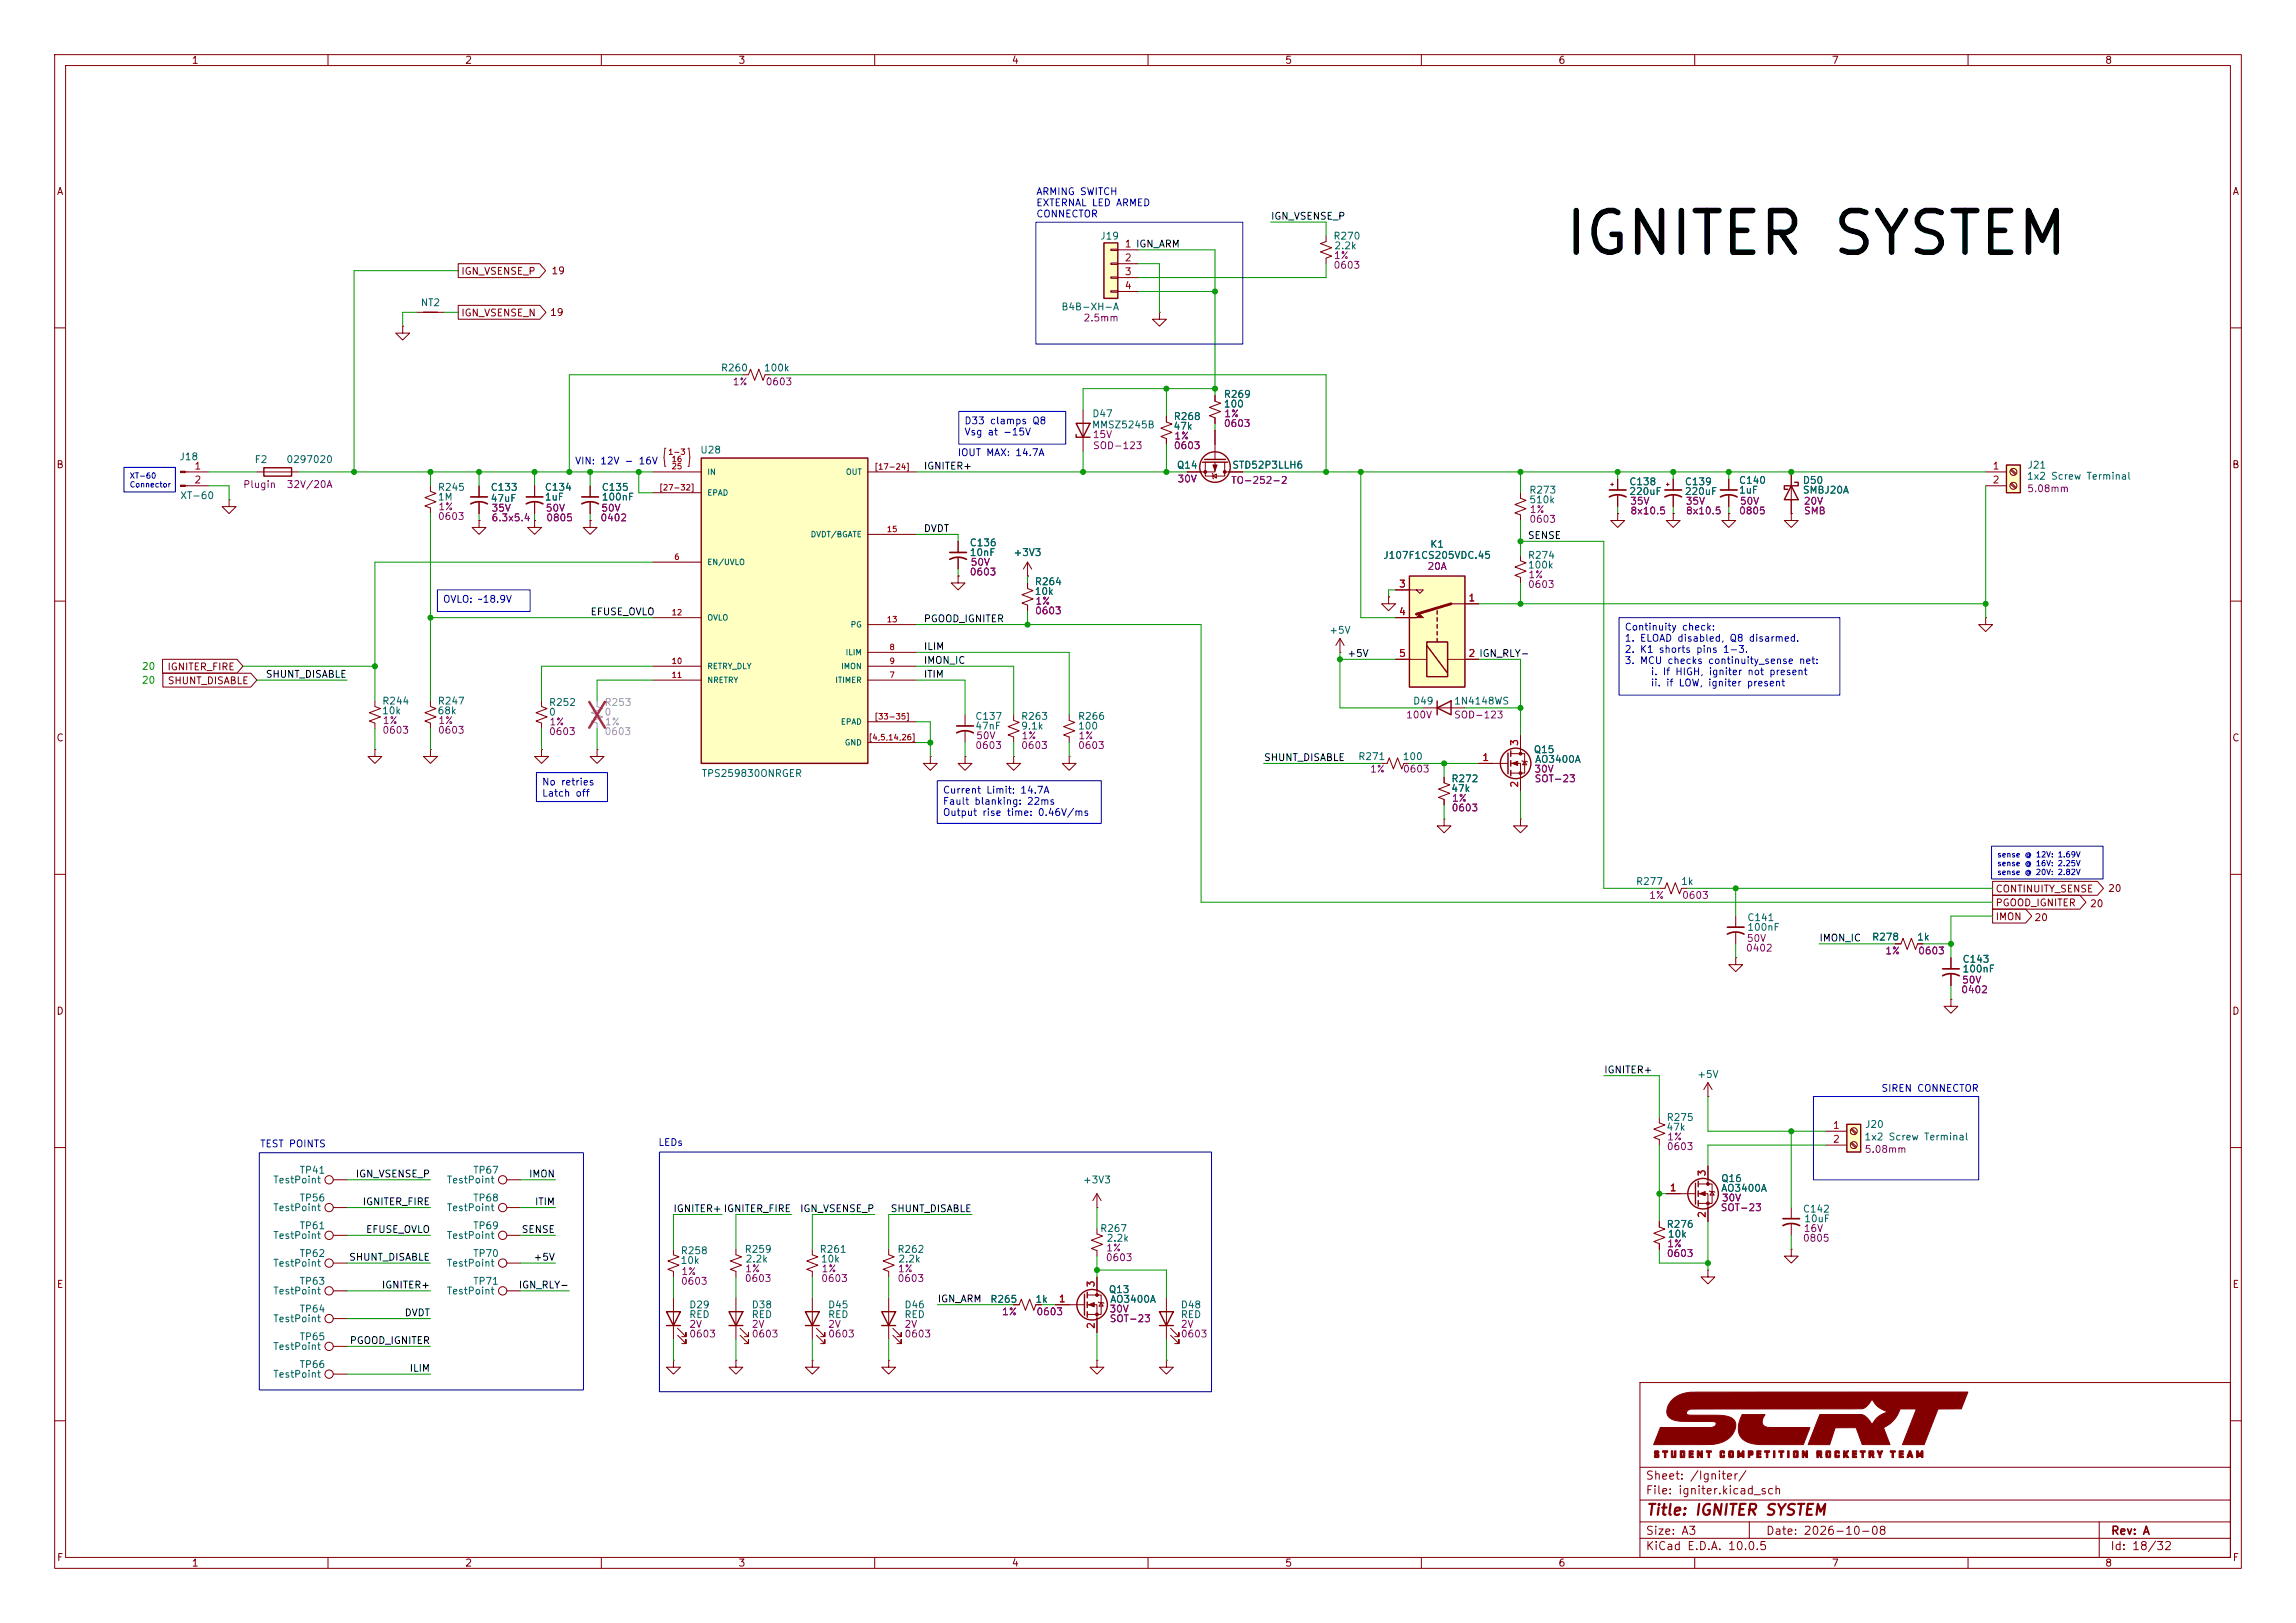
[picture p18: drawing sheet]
<svg xmlns="http://www.w3.org/2000/svg" width="420mm" height="297mm" viewBox="0 0 420 297" stroke-linecap="round" stroke-linejoin="round" font-family="sans-serif">
<defs><g id="words">
<text font-size="7.6" x="285.8" y="48.5">IGNITER SYSTEM</text>
<text font-size="2" fill="#840000" x="301" y="277.8">Title: IGNITER SYSTEM</text>
<g font-size="1.5" fill="#840000">
<text x="300.9" y="273.8">File: igniter.kicad_sch</text>
<text x="300.9" y="271.1">Sheet: /Igniter/</text>
<text x="300.9" y="281.2">Size: A3</text>
<text x="322.9" y="281.2">Date: 2026-10-08</text>
<text x="386" y="281.2">Rev: A</text>
<text x="300.9" y="284">KiCad E.D.A. 10.0.5</text>
<text x="385.9" y="284">Id: 18/32</text>
</g>
<g font-size="1.3" fill="#840000">
<text x="35" y="12">1</text>
<text x="85" y="12">2</text>
<text x="135" y="12">3</text>
<text x="185" y="12">4</text>
<text x="235" y="12">5</text>
<text x="285" y="12">6</text>
<text x="335" y="12">7</text>
<text x="385" y="12">8</text>
<text x="10.3" y="36">A</text>
<text x="408.3" y="36">A</text>
<text x="84.3" y="50.6">IGN_VSENSE_P</text>
<text x="84.3" y="58.2">IGN_VSENSE_N</text>
<text x="10.2" y="86">B</text>
<text x="408.2" y="86">B</text>
<text x="30.5" y="123">IGNITER_FIRE</text>
<text x="30.6" y="125.5">SHUNT_DISABLE</text>
<text x="10.2" y="136">C</text>
<text x="408.2" y="136">C</text>
<text x="364.9" y="163.6">CONTINUITY_SENSE</text>
<text x="364.9" y="166.2">PGOOD_IGNITER</text>
<text x="364.9" y="168.7">IMON</text>
<text x="10.2" y="186">D</text>
<text x="408.2" y="186">D</text>
<text x="10.3" y="236">E</text>
<text x="408.3" y="236">E</text>
<text x="10.3" y="286">F</text>
<text x="35" y="287">1</text>
<text x="85" y="287">2</text>
<text x="135" y="287">3</text>
<text x="185" y="287">4</text>
<text x="235" y="287">5</text>
<text x="285" y="287">6</text>
<text x="335" y="287">7</text>
<text x="385" y="287">8</text>
<text x="408.3" y="286">F</text>
</g>
<g font-size="1.3" fill="#0000c2">
<text x="189.5" y="36">ARMING SWITCH</text>
<text x="189.5" y="38.1">EXTERNAL LED ARMED</text>
<text x="189.5" y="40.1">CONNECTOR</text>
<text x="176.3" y="77.9">D33 clamps Q8</text>
<text x="175.1" y="83.8">IOUT MAX: 14.7A</text>
<text x="176.3" y="80">Vsg at -15V</text>
<text x="105.1" y="85.3">VIN: 12V - 16V</text>
<text x="80.9" y="110.6">OVLO: ~18.9V</text>
<text x="297.1" y="115.7">Continuity check:</text>
<text x="297.1" y="117.7">1. ELOAD disabled, Q8 disarmed.</text>
<text x="297.1" y="119.8">2. K1 shorts pins 1-3.</text>
<text x="297.1" y="121.8">3. MCU checks continuity_sense net:</text>
<text x="301.9" y="123.9">i. If HIGH, igniter not present</text>
<text x="301.9" y="125.9">ii. if LOW, igniter present</text>
<text x="99.1" y="144">No retries</text>
<text x="99.1" y="146.1">Latch off</text>
<text x="172.4" y="145.5">Current Limit: 14.7A</text>
<text x="172.4" y="147.6">Fault blanking: 22ms</text>
<text x="172.4" y="149.6">Output rise time: 0.46V/ms</text>
<text x="344" y="200.1">SIREN CONNECTOR</text>
<text x="47.5" y="210.3">TEST POINTS</text>
<text x="120.3" y="210">LEDs</text>
</g>
<g font-size="1.3" fill="#0f0f0f">
<text x="232.4" y="40.5">IGN_VSENSE_P</text>
<text x="168.9" y="86.2">IGNITER+</text>
<text x="168.9" y="97.7">DVDT</text>
<text x="279.4" y="98.9">SENSE</text>
<text x="107.9" y="112.9">EFUSE_OVLO</text>
<text x="168.9" y="119.3">ILIM</text>
<text x="168.9" y="114.2">PGOOD_IGNITER</text>
<text x="48.5" y="124.3">SHUNT_DISABLE</text>
<text x="168.9" y="121.8">IMON_IC</text>
<text x="168.9" y="124.3">ITIM</text>
<text x="246.4" y="120.5">+5V</text>
<text x="231.1" y="139.6">SHUNT_DISABLE</text>
<text x="332.7" y="172.6">IMON_IC</text>
<text x="293.3" y="196.7">IGNITER+</text>
<text x="65" y="215.8">IGN_VSENSE_P</text>
<text x="96.7" y="215.8">IMON</text>
<text x="66.2" y="220.9">IGNITER_FIRE</text>
<text x="97.7" y="220.9">ITIM</text>
<text x="66.8" y="225.9">EFUSE_OVLO</text>
<text x="95.3" y="225.9">SENSE</text>
<text x="123.1" y="222.1">IGNITER+ IGNITER_FIRE</text>
<text x="146.2" y="222.1">IGN_VSENSE_P</text>
<text x="162.8" y="222.1">SHUNT_DISABLE</text>
<text x="63.8" y="231">SHUNT_DISABLE</text>
<text x="97.5" y="231">+5V</text>
<text x="69.7" y="236.1">IGNITER+</text>
<text x="94.8" y="236.1">IGN_RLY-</text>
<text x="171.4" y="238.6">IGN_ARM</text>
<text x="73.9" y="241.2">DVDT</text>
<text x="63.9" y="246.3">PGOOD_IGNITER</text>
<text x="74.8" y="251.3">ILIM</text>
</g>
<g font-size="1.3" fill="#006464">
<text x="201.2" y="44.1">J19</text>
<text x="243.8" y="44.1">R270</text>
<text x="244" y="45.9">2.2k</text>
<text x="76.9" y="56.3">NT2</text>
<text x="194" y="57.1">B4B-XH-A</text>
<text x="131.8" y="68.3">R260</text>
<text x="139.6" y="68.3">100k</text>
<text x="199.7" y="76.7">D47</text>
<text x="214.6" y="77.2">R268</text>
<text x="223.8" y="73.1">R269</text>
<text x="223.8" y="74.9">100</text>
<text x="128" y="83.3">U28</text>
<text x="199.6" y="78.7">MMSZ5245B</text>
<text x="214.6" y="78.9">47k</text>
<text x="32.7" y="84.5">J18</text>
<text x="46.5" y="85">F2</text>
<text x="52.3" y="85">0297020</text>
<text x="215.2" y="86.1">Q14</text>
<text x="225.3" y="86.1">STD52P3LLH6</text>
<text x="297.9" y="89.1">C138</text>
<text x="308.1" y="89.1">C139</text>
<text x="318" y="88.8">C140</text>
<text x="329.7" y="88.8">D50</text>
<text x="370.7" y="88.1">1x2 Screw Terminal</text>
<text x="370.8" y="86.1">J21</text>
<text x="32.9" y="91.6">XT-60</text>
<text x="80" y="90.1">R245</text>
<text x="80" y="91.9">1M</text>
<text x="89.6" y="90.1">C133</text>
<text x="89.6" y="92.1">47uF</text>
<text x="99.6" y="90.1">C134</text>
<text x="99.6" y="91.9">1uF</text>
<text x="110" y="90.1">C135</text>
<text x="110" y="91.9">100nF</text>
<text x="279.6" y="90.6">R273</text>
<text x="279.6" y="92.4">510k</text>
<text x="297.9" y="90.9">220uF</text>
<text x="308.1" y="90.9">220uF</text>
<text x="318" y="90.6">1uF</text>
<text x="329.7" y="90.6">SMBJ20A</text>
<text x="177.3" y="100.3">C136</text>
<text x="261.5" y="100.5">K1</text>
<text x="177.3" y="102.1">10nF</text>
<text x="185.3" y="102.1">+3V3</text>
<text x="189.2" y="107.4">R264</text>
<text x="252.9" y="102.6">J107F1CS205VDC.45</text>
<text x="279.4" y="102.6">R274</text>
<text x="279.4" y="104.3">100k</text>
<text x="189.2" y="109.2">10k</text>
<text x="243" y="116.3">+5V</text>
<text x="69.8" y="131">10k</text>
<text x="69.8" y="129.2">R244</text>
<text x="79.9" y="131">68k</text>
<text x="80" y="129.2">R247</text>
<text x="100.3" y="129.5">R252</text>
<text x="100.3" y="131.3">0</text>
<text x="258.4" y="129.2">D49</text>
<text x="265.9" y="129.2">1N4148WS</text>
<text x="178.3" y="132">C137</text>
<text x="178.3" y="133.8">47nF</text>
<text x="186.7" y="132">R263</text>
<text x="186.7" y="133.8">9.1k</text>
<text x="197.1" y="132">R266</text>
<text x="197.1" y="133.8">100</text>
<text x="128.3" y="142.5">TPS259830ONRGER</text>
<text x="248.4" y="139.4">R271</text>
<text x="256.5" y="139.4">100</text>
<text x="265.4" y="143.5">R272</text>
<text x="280.4" y="138.1">Q15</text>
<text x="280.7" y="139.9">AO3400A</text>
<text x="265.4" y="145.2">47k</text>
<text x="299.2" y="162.3">R277</text>
<text x="307.4" y="162.3">1k</text>
<text x="319.5" y="168.9">C141</text>
<text x="319.5" y="170.6">100nF</text>
<text x="342.3" y="172.4">R278</text>
<text x="350.6" y="172.4">1k</text>
<text x="358.9" y="176.5">C143</text>
<text x="358.9" y="178.3">100nF</text>
<text x="310.4" y="197.6">+5V</text>
<text x="304.7" y="207.2">47k</text>
<text x="304.8" y="205.4">R275</text>
<text x="340.9" y="209">1x2 Screw Terminal</text>
<text x="341.1" y="206.7">J20</text>
<text x="54.7" y="215.1">TP41</text>
<text x="86.4" y="215.1">TP67</text>
<text x="49.9" y="221.9">TestPoint</text>
<text x="49.9" y="216.9">TestPoint</text>
<text x="54.7" y="220.2">TP56</text>
<text x="81.6" y="221.9">TestPoint</text>
<text x="81.6" y="216.9">TestPoint</text>
<text x="86.4" y="220.2">TP68</text>
<text x="198" y="216.9">+3V3</text>
<text x="314.7" y="218.4">AO3400A</text>
<text x="314.7" y="216.6">Q16</text>
<text x="49.9" y="227">TestPoint</text>
<text x="54.7" y="225.2">TP61</text>
<text x="81.6" y="227">TestPoint</text>
<text x="86.4" y="225.2">TP69</text>
<text x="201.1" y="225.8">R267</text>
<text x="202.3" y="227.5">2.2k</text>
<text x="304.8" y="225">R276</text>
<text x="305" y="226.8">10k</text>
<text x="329.7" y="222.2">C142</text>
<text x="329.9" y="224">10uF</text>
<text x="49.9" y="232.1">TestPoint</text>
<text x="54.7" y="230.3">TP62</text>
<text x="81.6" y="232.1">TestPoint</text>
<text x="86.4" y="230.3">TP70</text>
<text x="124.4" y="231.6">10k</text>
<text x="124.4" y="229.8">R258</text>
<text x="136.1" y="229.6">R259</text>
<text x="136.3" y="231.3">2.2k</text>
<text x="149.8" y="229.6">R261</text>
<text x="150" y="231.3">10k</text>
<text x="164" y="229.6">R262</text>
<text x="164.2" y="231.3">2.2k</text>
<text x="49.9" y="237.2">TestPoint</text>
<text x="54.7" y="235.4">TP63</text>
<text x="81.6" y="237.2">TestPoint</text>
<text x="86.4" y="235.4">TP71</text>
<text x="126" y="239.7">D29</text>
<text x="137.4" y="239.7">D38</text>
<text x="151.4" y="239.7">D45</text>
<text x="165.3" y="239.7">D46</text>
<text x="181" y="238.7">R265</text>
<text x="189.3" y="238.7">1k</text>
<text x="202.7" y="236.9">Q13</text>
<text x="203" y="238.7">AO3400A</text>
<text x="215.9" y="239.7">D48</text>
<text x="49.9" y="242.3">TestPoint</text>
<text x="54.7" y="245.6">TP65</text>
<text x="54.7" y="240.5">TP64</text>
<text x="126" y="241.5">RED</text>
<text x="137.4" y="241.5">RED</text>
<text x="151.4" y="241.5">RED</text>
<text x="165.3" y="241.5">RED</text>
<text x="215.9" y="241.5">RED</text>
<text x="49.9" y="247.3">TestPoint</text>
<text x="54.7" y="250.6">TP66</text>
<text x="49.9" y="252.4">TestPoint</text>
</g>
<g font-size="1.3" fill="#a90000">
<text x="205.6" y="45.6">1 IGN_ARM</text>
<text x="205.6" y="48.1">2</text>
<text x="205.6" y="50.7">3</text>
<text x="205.6" y="53.2">4</text>
<text x="35.5" y="86.2">1</text>
<text x="35.5" y="88.8">2</text>
<text x="364.4" y="86.2">1</text>
<text x="364.4" y="88.8">2</text>
<text x="255.8" y="107.8">3</text>
<text x="255.8" y="112.9">4</text>
<text x="268.5" y="110.4">1</text>
<text x="255.8" y="120.5">5</text>
<text x="268.5" y="120.5">2 IGN_RLY-</text>
<text x="268.5" y="120.5">2</text>
<text x="278" y="136.6" transform="rotate(-90 278 136.6)">3</text>
<text x="271" y="139.6">1</text>
<text x="278" y="144.2" transform="rotate(-90 278 144.2)">2</text>
<text x="335.2" y="206.9">1</text>
<text x="335.2" y="209.4">2</text>
<text x="312.3" y="215.4" transform="rotate(-90 312.3 215.4)">3</text>
<text x="305.3" y="218.3">1</text>
<text x="312.3" y="223" transform="rotate(-90 312.3 223)">2</text>
<text x="193.6" y="238.6">1</text>
<text x="200.5" y="235.7" transform="rotate(-90 200.5 235.7)">3</text>
<text x="200.5" y="243.3" transform="rotate(-90 200.5 243.3)">2</text>
</g>
<g font-size="1.3" fill="#840084">
<text x="243.9" y="47.7">1%</text>
<text x="243.8" y="49.5">0603</text>
<text x="198.1" y="59.1">2.5mm</text>
<text x="133.9" y="70.8">1%</text>
<text x="139.9" y="70.8">0603</text>
<text x="223.8" y="76.7">1%</text>
<text x="199.8" y="80.5">15V</text>
<text x="199.8" y="82.5">SOD-123</text>
<text x="214.6" y="82.5">0603</text>
<text x="214.7" y="80.7">1%</text>
<text x="223.8" y="78.4">0603</text>
<text x="44.4" y="89.6">Plugin</text>
<text x="52.3" y="89.6">32V/20A</text>
<text x="215.3" y="88.6">30V</text>
<text x="225.1" y="88.8">TO-252-2</text>
<text x="80" y="95.5">0603</text>
<text x="80.1" y="93.7">1%</text>
<text x="89.8" y="95.7">6.3x5.4</text>
<text x="89.8" y="93.9">35V</text>
<text x="99.7" y="93.9">50V</text>
<text x="99.8" y="95.7">0805</text>
<text x="109.7" y="95.7">0402</text>
<text x="109.9" y="93.9">50V</text>
<text x="279.6" y="96">0603</text>
<text x="279.7" y="94.2">1%</text>
<text x="298.1" y="92.7">35V</text>
<text x="298.1" y="94.4">8x10.5</text>
<text x="308.3" y="92.7">35V</text>
<text x="308.3" y="94.4">8x10.5</text>
<text x="318" y="94.4">0805</text>
<text x="318.2" y="92.7">50V</text>
<text x="329.8" y="92.7">20V</text>
<text x="329.9" y="94.4">SMB</text>
<text x="370.7" y="90.4">5.08mm</text>
<text x="177.3" y="105.6">0603</text>
<text x="177.4" y="103.8">50V</text>
<text x="261" y="104.6">20A</text>
<text x="279.4" y="107.9">0603</text>
<text x="279.5" y="106.1">1%</text>
<text x="189.2" y="112.7">0603</text>
<text x="189.3" y="110.9">1%</text>
<text x="257.1" y="131.8">100V</text>
<text x="265.9" y="131.8">SOD-123</text>
<text x="69.8" y="134.6">0603</text>
<text x="69.9" y="132.8">1%</text>
<text x="80" y="134.6">0603</text>
<text x="80.1" y="132.8">1%</text>
<text x="100.3" y="134.8">0603</text>
<text x="100.4" y="133">1%</text>
<text x="178.3" y="137.4">0603</text>
<text x="178.5" y="135.6">50V</text>
<text x="186.7" y="137.4">0603</text>
<text x="186.8" y="135.6">1%</text>
<text x="197.1" y="137.4">0603</text>
<text x="197.2" y="135.6">1%</text>
<text x="250.5" y="141.7">1%</text>
<text x="256.5" y="141.7">0603</text>
<text x="280.6" y="141.7">30V</text>
<text x="280.6" y="143.5">SOT-23</text>
<text x="265.4" y="148.8">0603</text>
<text x="265.5" y="147">1%</text>
<text x="301.6" y="164.8">1%</text>
<text x="307.6" y="164.8">0603</text>
<text x="319.4" y="172.7">50V</text>
<text x="319.3" y="174.4">0402</text>
<text x="344.7" y="175">1%</text>
<text x="350.8" y="175">0603</text>
<text x="358.6" y="182.1">0402</text>
<text x="358.8" y="180.3">50V</text>
<text x="304.9" y="209">1%</text>
<text x="304.8" y="210.8">0603</text>
<text x="341" y="211.3">5.08mm</text>
<text x="314.6" y="221.9">SOT-23</text>
<text x="314.9" y="220.2">30V</text>
<text x="329.7" y="227.5">0805</text>
<text x="329.8" y="225.8">16V</text>
<text x="124.5" y="233.6">1%</text>
<text x="136.2" y="233.1">1%</text>
<text x="150.2" y="233.1">1%</text>
<text x="164.2" y="233.1">1%</text>
<text x="202.2" y="231.1">0603</text>
<text x="202.3" y="229.3">1%</text>
<text x="304.8" y="230.3">0603</text>
<text x="304.9" y="228.5">1%</text>
<text x="124.5" y="235.4">0603</text>
<text x="136.1" y="234.9">0603</text>
<text x="150.1" y="234.9">0603</text>
<text x="164.1" y="234.9">0603</text>
<text x="126" y="243.3">2V</text>
<text x="126" y="245.1">0603</text>
<text x="137.4" y="243.3">2V</text>
<text x="137.4" y="245.1">0603</text>
<text x="151.4" y="243.3">2V</text>
<text x="151.4" y="245.1">0603</text>
<text x="165.3" y="243.3">2V</text>
<text x="165.3" y="245.1">0603</text>
<text x="183.2" y="241">1%</text>
<text x="189.5" y="241">0603</text>
<text x="202.8" y="240.5">30V</text>
<text x="202.9" y="242.3">SOT-23</text>
<text x="215.9" y="243.3">2V</text>
<text x="215.9" y="245.1">0603</text>
</g>
<g font-size="1.3" fill="#710203">
<text x="100.8" y="50.5">19</text>
<text x="100.5" y="58.1">19</text>
<text x="382.2" y="166.3">20</text>
<text x="385.5" y="163.5">20</text>
<text x="372" y="168.9">20</text>
</g>
<g font-size="1.3" fill="#0b7100">
<text x="25.8" y="122.9">20</text>
<text x="25.8" y="125.4">20</text>
</g>
<g font-size="1.3" fill="#989898">
<text x="110.5" y="129.5">R253</text>
<text x="110.5" y="131.3">0</text>
</g>
<g font-size="1.3" fill="#a1a1a1">
<text x="110.5" y="134.8">0603</text>
<text x="110.6" y="133">1%</text>
</g>
<g font-size="1" fill="#a90000">
<text x="122.1" y="83.5">1-3</text>
<text x="120.5" y="90">[27-32]</text>
<text x="122.8" y="84.8">16</text>
<text x="122.8" y="86.1">25</text>
<text x="159.9" y="86.2">[17-24]</text>
<text x="162.1" y="97.6">15</text>
<text x="123.2" y="102.7">6</text>
<text x="122.8" y="112.8">12</text>
<text x="162.1" y="114.1">13</text>
<text x="162.6" y="119.2">8</text>
<text x="122.8" y="121.7">10</text>
<text x="122.8" y="124.3">11</text>
<text x="162.6" y="124.3">7</text>
<text x="162.6" y="121.7">9</text>
<text x="159.9" y="131.9">[33-35]</text>
<text x="158.8" y="135.7">[4,5,14,26]</text>
</g>
<g font-size="1" fill="#0000c2">
<text x="23.6" y="87.8">XT-60</text>
<text x="23.6" y="89.4">Connector</text>
<text x="365.3" y="157.1">sense @ 12V: 1.69V</text>
<text x="365.3" y="158.8">sense @ 16V: 2.25V</text>
<text x="365.3" y="160.4">sense @ 20V: 2.82V</text>
</g>
<g font-size="1" fill="#006464">
<text x="129.3" y="87.1">IN</text>
<text x="154.6" y="87.1">OUT</text>
<text x="129.3" y="90.9">EPAD</text>
<text x="148.2" y="98.6">DVDT/BGATE</text>
<text x="129.3" y="103.6">EN/UVLO</text>
<text x="129.3" y="113.8">OVLO</text>
<text x="155.5" y="115.1">PG</text>
<text x="129.3" y="122.7">RETRY_DLY</text>
<text x="129.3" y="125.2">NRETRY</text>
<text x="152.7" y="125.2">ITIMER</text>
<text x="153.8" y="122.7">IMON</text>
<text x="154.6" y="120.1">ILIM</text>
<text x="153.7" y="132.8">EPAD</text>
<text x="154.4" y="136.7">GND</text>
</g>
</g></defs>
<g fill="none" stroke="#840000" stroke-width=".18">
<path d="M10 10h400v277h-400zM12 12h396v273h-396zM60 10v2M110 10v2M160 10v2M210 10v2M260 10v2M310 10v2M360 10v2M10 60h2M408 60h2M10 110h2"/>
<path d="M408 110h2M10 160h2M264.2 149.9v1.2h1.2l-1.2 1.3-1.3-1.3h1.3M264.2 149.9h.1M278.1 149.9v1.2h1.3l-1.3 1.3-1.2-1.3h1.2M278.1 149.9h.1M408 160h2M303.5 162.6h1l.4-1.1 .8 2.1 .8-2.1 .7 2.1 .4-1h1M10 210h2M408 210h2M61 246.4h2.5M300 253h108v32h-108z"/>
<path d="M10 260h2M300 278.5h108M300 274.5h108M300 268.5h108M320 278.5v3M384 278.5v6.5M408 260h2M60 285v2M110 285v2M160 285v2M210 285v2M260 285v2"/>
<path d="M300 281.5h108M310 285v2M360 285v2"/>
<circle cx="60.2" cy="246.4" r=".76"/>
</g>
<g fill="#840000" stroke="#840000" stroke-width=".18">
<path d="M302.7 265.5l.7 .1v.3l-.5-.2v.2a.43 .43 0 0 1 .6 .3 .43 .43 0 0 1-.3 .5h-.5l-.1-.3 .6 .1v-.2a.48 .48 0 0 1-.5-.2 .48 .48 0 0 1 0-.6z"/>
<path d="M304.1 265.5h1v.2h-.4v1h-.2v-1h-.4z"/>
<path d="M305.7 265.5h.3v1h.3v-1h.3v1.1l-.1 .1h-.7l-.1-.1z"/>
<path d="M307.4 265.5h.7l.1 .1v1l-.1 .1h-.7v-.6h.2v.4h.3v-.8h-.3v.4h-.2z"/>
<path d="M309 265.5h.7v.2h-.5v.3h.5v.2h-.5v.3h.5v.2h-.7z"/>
<path d="M310.5 265.5h.2l.4 .7v-.7h.3v1.2h-.3l-.4-.7v.7h-.2z"/>
<path d="M312.1 265.5h.9v.2h-.3v1h-.3v-1h-.3z"/>
<path d="M314.7 265.5h.6l.1 .1 .1 .3h-.3v-.2h-.3v.8h.3v-.2h.3l-.2 .4h-.6l-.1-.1v-1z"/>
<path d="M316.2 265.6l.1-.1h.7l.1 .1v1l-.1 .1h-.7l-.1-.1v-.5h.3v.4h.3v-.8h-.3v.4h-.3z"/>
<path d="M317.9 265.5h.2l.3 .7 .3-.7h.3v1.2h-.3v-.6l-.1 .4h-.3l-.2-.4v.6h-.2z"/>
<path d="M319.8 265.5h.4a.41 .41 0 0 1 .5 .3 .41 .41 0 0 1-.4 .5h-.2v.4h-.3v-.8l.6 .1v-.3l-.6 .2z"/>
<path d="M321.4 265.5h.7v.2h-.5v.3h.5v.2h-.5v.3h.5v.2h-.7z"/>
<path d="M322.8 265.5h.9v.2h-.3v1h-.3v-1h-.3z"/>
<path d="M324.4 265.5h.3v1.2h-.3z"/>
<path d="M325.4 265.5h.9v.2h-.3v1h-.3v-1h-.3z"/>
<path d="M327 265.5h.3v1.2h-.3z"/>
<path d="M328.1 265.5h.7l.1 .1v1l-.1 .1h-.6l-.2-.1v-.5h.3v.4h.3v-.8h-.3v.4h-.3z"/>
<path d="M329.7 265.5h.3l.4 .7v-.7h.2v1.2h-.2l-.4-.7v.7h-.3z"/>
<path d="M332.3 265.5h.7a.26 .26 0 0 1 .2 .1 .26 .26 0 0 1 0 .3l-.1 .4 .2 .4h-.3l-.2-.4h-.2v.4h-.3v-.8l.7 .1v-.3l-.7 .2z"/>
<path d="M334.1 265.5h.7l.1 .1v1l-.1 .1h-.7l-.1-.1v-.5h.3v.4h.3v-.8h-.3v.4h-.3z"/>
<path d="M335.7 265.5h.7l.1 .1v.3h-.3v-.2h-.3v.8h.3v-.2h.3l-.1 .4h-.7l-.1-.1v-1z"/>
<path d="M337.2 265.5h.3v.5l.3-.5h.4l-.4 .6 .4 .6h-.4l-.3-.5v.5h-.3z"/>
<path d="M338.8 265.5h.8v.2h-.5v.3h.5v.2h-.5v.3h.5v.2h-.8z"/>
<path d="M340.3 265.5h.9v.2h-.3v1h-.3v-1h-.3z"/>
<path d="M341.9 265.5h.6a.26 .26 0 0 1 .3 .1 .26 .26 0 0 1 0 .3l-.2 .4 .2 .4h-.3l-.2-.4h-.2v.4h-.2v-.8l.6 .1v-.3l-.6 .2z"/>
<path d="M343.4 265.5h.3l.2 .5 .2-.5h.3l-.4 .8v.4h-.3v-.4z"/>
<path d="M345.8 265.5h.9v.2h-.3v1h-.3v-1h-.3z"/>
<path d="M347.4 265.5h.8v.2h-.5v.3h.4v.2h-.4v.3h.5v.2h-.8z"/>
<path d="M349.2 265.5h.3l.4 1.2h-.3v-.2h-.4l-.1 .2h-.3l.2-.5h.5l-.1-.3-.1 .3h-.3z"/>
<path d="M350.6 265.5h.3l.3 .7 .3-.7h.3v1.2h-.3v-.6l-.2 .4h-.3l-.1-.4v.6h-.3z"/>
<path d="M305.8 256.2a7 7 0 0 1 5.1-1.4l49.1-.1-1.2 3.1h-4.3l-2.5 6.6h-4l2.6-6.6h-3.1v.2a6.3 6.3 0 0 1-2.9 3.3l1.1 3.1h-5.1l-1-2.8a.36 .36 0 0 0-.1-.4 .36 .36 0 0 0-.4 .1h-3.4l-1 3.1h-4l2.2-5.5h7.6a3.2 3.2 0 0 1 1.9 1.8 4.6 4.6 0 0 1 2.8-2.3 4.5 4.5 0 0 1-2.8-2.3l-.1 .1a2.48 2.48 0 0 1-1.6 1.6l-31.4 .1a.88 .88 0 0 0-.8 .8 1.28 1.28 0 0 0 1.3 .3h3.4a8 8 0 0 1 3.6 .5 1.91 1.91 0 0 1 .2 2.9 5.2 5.2 0 0 1-3.8 1.9l-10.7 .1 1.2-3.2h9.6a.54 .54 0 0 0 .6-.4 .54 .54 0 0 0-.3-.6l-5.7-.1a4.2 4.2 0 0 1-2.8-1 2.58 2.58 0 0 1 .7-2.9z"/>
<path d="M318.7 258.9h4.2a1.43 1.43 0 0 0-.1 2.1 8.1 8.1 0 0 0 3.3 .2l5 .1-1.2 3.1h-6.4a8.4 8.4 0 0 1-4.6-.9 3.4 3.4 0 0 1-.4-4.3z"/>
</g>
<path d="M367 85.1h2.6v5.1h-2.6z" fill="#ffffc2"/>
<path d="M327.7 88.9l1.2 2.5h-2.5zM328.3 88.3h.6v.6h-2.5v.6h.6M367 85.1h2.6v5.1h-2.6zM121.9 240h2.6l-1.3 2.6zM121.9 242.6h2.6" fill="none" stroke="#840000" stroke-width=".25"/>
<g fill="none" stroke="#840000" stroke-width=".18">
<path d="M278.1 90.2v1l1 .4-2 .7 2 .8-2 .8 1 .3v1.1M294.6 88.6h.5M294.9 88.4v.5M295.9 94v1.3h1.3l-1.3 1.2-1.3-1.2h1.3M295.9 94h.1M295.9 87.6v2.1M295.9 90.7v2M304.8 88.6h.5M305.1 88.4v.5M306.1 94v1.3h1.2l-1.2 1.2-1.3-1.2h1.3M306.1 94h.1M306.1 87.6v2.1"/>
<path d="M306.1 90.7v2M316.2 94v1.3h1.3l-1.3 1.2-1.2-1.2h1.2M316.2 94h.1M316.2 87.6v2.1M316.2 90.7v2M327.7 94v1.3h1.2l-1.2 1.2-1.3-1.2h1.3M327.7 94h.1M327.7 86.4v7.6M363.2 86.4h3.8M363.2 88.9h3.8M367.8 86l.8 .9M367.8 88.6l.8 .8"/>
<path d="M367.9 85.9l.9 .8M367.9 88.4l.9 .8M278.1 101.6v1l1 .4-2 .8 2 .7-2 .8 1 .4v1M363.2 113v1.3h1.3l-1.3 1.3-1.3-1.3h1.3M363.2 113h.1M176.5 130.8v2M176.5 133.9v2M185.4 130.8v1l1 .4-2 .8 2 .7-2 .8 1 .4v1M195.6 130.8v1l1 .4-2 .8 2 .7-2 .8 1 .4v1M92.7 215.9h2.5M61 231.1h2.5M61 236.2h2.5"/>
<path d="M61 226.1h2.5M61 221h2.5M92.7 231.1h2.5M92.7 236.2h2.5M92.7 226.1h2.5M92.7 221h2.5M123.2 237.5v7.6M162.6 228.6v1l1 .4-2.1 .8 2.1 .7-2.1 .8 1.1 .4v1M61 251.5h2.5M123.2 248.9v1.3h1.3l-1.3 1.3-1.3-1.3h1.3M123.2 248.9h.1M124 244.3l1.5 1.6v-.8v.8h-.8"/>
<path d="M124 243.1l1.5 1.5v-.8v.8h-.8M134.6 248.9v1.3h1.3l-1.3 1.3-1.3-1.3h1.3M134.6 248.9h.1M213.4 248.9v1.3h1.2l-1.2 1.3-1.3-1.3h1.3M213.4 248.9h.1"/>
<circle cx="368.3" cy="88.9" r=".63"/>
<circle cx="368.3" cy="86.4" r=".63"/>
<circle cx="91.9" cy="215.9" r=".76"/>
<circle cx="60.2" cy="236.2" r=".76"/>
<circle cx="60.2" cy="226.1" r=".76"/>
<circle cx="60.2" cy="221" r=".76"/>
<circle cx="60.2" cy="231.1" r=".76"/>
<circle cx="91.9" cy="231.1" r=".76"/>
<circle cx="91.9" cy="236.2" r=".76"/>
<circle cx="91.9" cy="221" r=".76"/>
<circle cx="91.9" cy="226.1" r=".76"/>
<circle cx="60.2" cy="251.5" r=".76"/>
</g>
<path d="M294.4 90.9a3.2 3.2 0 0 1 3 0M294.4 89.7h3M304.5 90.9a3.2 3.2 0 0 1 3.1 0M304.5 89.7h3.1M314.7 90.9a3.2 3.2 0 0 1 3.1 0M314.7 89.7h3.1M175 134.1a3.2 3.2 0 0 1 3.1 0M175 132.8h3.1" fill="none" stroke="#840000" stroke-width=".3"/>
<path d="M257.8 105.4h10.2v20.3h-10.2z" fill="#ffffc2"/>
<g fill="none" stroke="#840000" stroke-width=".18">
<path d="M255.3 108h5l-.6 .6-.6-.6M255.3 113h2.5M265.4 110.5h5.1M170.2 138.4v1.3h1.2l-1.2 1.3-1.3-1.3h1.3M170.2 138.4h.1M255.3 120.7h5.7M264.8 120.7h5.7M61 215.9h2.5M162.6 237.5v7.6M61 241.3h2.5M163.3 244.3l1.5 1.6v-.8v.8h-.7M163.3 243.1l1.5 1.5v-.8v.8h-.7"/>
<circle cx="60.2" cy="215.9" r=".76"/>
<circle cx="60.2" cy="241.3" r=".76"/>
</g>
<path d="M257.8 105.4h10.2v20.3h-10.2zM261 117.5h3.8v6.3h-3.8zM261 118.1l3.8 5.1M262.9 111.8v.6M262.9 113v.7M262.9 114.3v.6M262.9 115.6v.6M262.9 116.8v.7M161.3 240h2.5l-1.2 2.6zM161.3 242.6h2.5" fill="none" stroke="#840000" stroke-width=".25"/>
<path d="M265.4 110.5l-6.3 1.9" fill="none" stroke="#840000" stroke-width=".51"/>
<path d="M257.8 113h1.3l.6-.6 .6 .6z" fill="#840000" stroke="#840000" stroke-width=".18"/>
<path d="M337.8 205.7h2.6v5.1h-2.6z" fill="#ffffc2"/>
<g fill="none" stroke="#840000" stroke-width=".25">
<path d="M48.3 85.6h5v1.5h-5zM310.1 216.5v3.8M310.6 216.2v1M310.6 217.9v1M310.6 219.7v1M337.8 205.7h2.6v5.1h-2.6z"/>
<circle cx="311.5" cy="218.4" r="2.79"/>
</g>
<g fill="none" stroke="#840000" stroke-width=".18">
<path d="M213.4 76.2v1l1 .4-2.1 .8 2.1 .7-2.1 .8 1.1 .4v1M33.9 86.4h4.2M33.9 88.9h4.2M41.9 91.4v1.3h1.3l-1.3 1.3-1.3-1.3h1.3M41.9 91.4h.1M47 86.4h7.6M78.7 88.9v1l1.1 .4-2.1 .8 2.1 .7-2.1 .8 1 .4v1M87.6 95.3v1.2h1.3l-1.3 1.3-1.2-1.3h1.2M87.6 95.3h.1M87.6 88.9v2M87.6 91.9v2.1M97.8 95.3v1.2h1.3l-1.3 1.3-1.3-1.3h1.3"/>
<path d="M97.8 95.3h.1M97.8 88.9v2M97.8 91.9v2.1M107.9 95.3v1.2h1.3l-1.3 1.3-1.2-1.3h1.2M107.9 95.3h.1M188 105.4h.1M188 106.7v1l1 .4-2.1 .7 2.1 .8-2.1 .8 1.1 .3v1.1M188 102.9l-.8 1.2M188 102.9l.7 1.2M188 102.9v2.5M245.1 119.4h.1M245.1 116.8l-.8 1.3"/>
<path d="M245.1 116.8l.8 1.3M245.1 116.8v2.6M254 109.2v1.3h1.3l-1.3 1.3-1.3-1.3h1.3M254 109.2h.1M68.6 128.3v1l1 .4-2 .7 2 .8-2 .8 1 .3v1.1M68.6 137.2v1.2h1.2l-1.2 1.3-1.3-1.3h1.3M68.6 137.2h.1M99.1 128.3v1l1 .4-2.1 .7 2.1 .8-2.1 .8 1.1 .3v1.1M99.1 137.2v1.2h1.2l-1.2 1.3-1.3-1.3h1.3M99.1 137.2h.1M109.2 137.2v1.2h1.3l-1.3 1.3-1.3-1.3h1.3M109.2 137.2h.1"/>
<path d="M176.5 138.4v1.3h1.3l-1.3 1.3-1.2-1.3h1.2M176.5 138.4h.1M185.4 138.4v1.3h1.3l-1.3 1.3-1.3-1.3h1.3M185.4 138.4h.1M195.6 138.4v1.3h1.2l-1.2 1.3-1.3-1.3h1.3M195.6 138.4h.1M317.5 175.3v1.2h1.3l-1.3 1.3-1.3-1.3h1.3M317.5 175.3h.1M317.5 167.6v2.1M317.5 170.7v2M346.7 172.7h1l.4-1 .8 2 .7-2 .8 2 .4-1h1M356.9 175.3v2"/>
<path d="M356.9 178.3v2M312.4 198.1l-.7 1.3M312.4 198.1l.8 1.3M312.4 198.1v2.6M356.9 182.9v1.3h1.2l-1.2 1.2-1.3-1.2h1.3M356.9 182.9h.1M200.7 218.4l-.8 1.3M200.7 218.4l.7 1.3M200.7 218.4v2.6M303.5 204.5v1l1 .4-2 .7 2 .8-2 .8 1 .3v1.1M304.8 218.4h5.3M310.6 216.7h2.6v3.5h-2.6"/>
<path d="M310.6 218.4h1.8v5.1M312.4 200.7h.1M312.4 213.4v3.3M312.7 217.9l.1 .2h.8l.1 .1M313.2 218.1l.4 .6h-.8zM334 207h3.8M334 209.6h3.8M338.6 206.7l.8 .8M338.6 209.2l.8 .9M338.7 206.5l.9 .8M338.7 209l.9 .9M185.4 238.8h1l.4-1.1 .8 2.1 .7-2.1 .8 2.1 .4-1h1"/>
<path d="M200.7 221h.1M200.7 224.8v1l1 .4-2.1 .7 2.1 .8-2.1 .8 1.1 .4v1M303.5 223.5v1l1 .4-2 .8 2 .7-2 .8 1 .4v1M312.4 232.4v1.3h1.3l-1.3 1.2-1.3-1.2h1.3M312.4 232.4h.1M327.7 228.6v1.3h1.2l-1.2 1.2-1.3-1.2h1.3M327.7 228.6h.1M327.7 221v2M327.7 224v2.1"/>
<circle cx="339.1" cy="209.5" r=".63"/>
<circle cx="339.1" cy="207" r=".63"/>
</g>
<path d="M109.2 128.3v1l1 .4-2 .7 2 .8-2 .8 1 .3v1.1" fill="none" stroke="#a1a1a1" stroke-width=".18"/>
<path d="M107.8 128.4l2.9 4.8M110.7 128.4l-2.9 4.8" fill="none" stroke="#e12e31" stroke-width=".46"/>
<path d="M86.1 92.2a3.2 3.2 0 0 1 3.1 0M86.1 90.9h3.1M96.3 92.2a3.2 3.2 0 0 1 3 0M96.3 90.9h3M316 170.9a3.2 3.2 0 0 1 3 0M316 169.7h3M355.3 178.6a3.2 3.2 0 0 1 3.1 0M355.3 177.3h3.1M326.1 224.3a3.2 3.2 0 0 1 3.1 0M326.1 223h3.1" fill="none" stroke="#840000" stroke-width=".3"/>
<g fill="#840000" stroke="#840000" stroke-width=".18">
<path d="M33 86.2h.9v.3h-.9z"/>
<path d="M33 88.8h.9v.2h-.9z"/>
<path d="M310.9 218.4l1-.3v.7z"/>
<circle cx="312.4" cy="216.7" r=".25"/>
<circle cx="312.4" cy="220.2" r=".25"/>
</g>
<path d="M201.9 44.5h2.6v10.1h-2.6z" fill="#ffffc2"/>
<g fill="none" stroke="#840000" stroke-width=".25">
<path d="M77.5 57.2h2.5M201.9 44.5h2.6v10.1h-2.6zM196.8 79.5v.5h2.6M196.8 77.5h2.6l-1.3 2.5zM220 84.6h4.5M220.3 84.1h3.9M133.3 240h2.6l-1.3 2.6zM133.3 242.6h2.6"/>
<circle cx="222.2" cy="85.5" r="2.79"/>
</g>
<g fill="none" stroke="#840000" stroke-width=".18">
<path d="M73.7 59.7v1.3h1.2l-1.2 1.2-1.3-1.2h1.3M73.7 59.7h.1M76.2 57.2h5.1M203.2 45.6h1.3v.2h-1.3zM203.2 48.1h1.3v.3h-1.3zM203.2 50.7h1.3v.2h-1.3zM203.2 53.2h1.3v.3h-1.3zM204.5 45.7h3.8M204.5 48.3h3.8M204.5 50.8h3.8M204.5 53.3h3.8M212.1 57.2v1.2h1.3l-1.3 1.3-1.3-1.3h1.3"/>
<path d="M212.1 57.2h.1M242.6 43.2v1l-1 .4 2 .7-2 .8 2 .8-1 .3v1.1M198.1 74.9v7.7M222.2 72.4v1l1.1 .4-2.1 .7 2.1 .8-2.1 .8 1 .4v1M222.2 78.7v5.4M107.9 88.9v2M107.9 91.9v2.1M175.3 99.1v2M220.5 84.6v2.5h3.5v-2.5M221.7 86.6l.2 .1v.8l.1 .1M221.9 87.1l.6-.4v.8zM222.2 84.6v1.8h-5"/>
<path d="M224 86.4h3.3M175.3 105.4v1.3h1.2l-1.2 1.3-1.3-1.3h1.3M175.3 105.4h.1M175.3 102.1v2M78.7 128.3v1l1.1 .4-2.1 .7 2.1 .8-2.1 .8 1 .3v1.1M78.7 137.2v1.2h1.3l-1.3 1.3-1.2-1.3h1.2M78.7 137.2h.1M134.6 237.5v7.6M135.4 244.3l1.5 1.6v-.8v.8h-.8M135.4 243.1l1.5 1.5v-.8v.8h-.8"/>
</g>
<g fill="#840000" stroke="#840000" stroke-width=".18">
<path d="M221.9 85.1h.7l-.4 1z"/>
<circle cx="224" cy="86.4" r=".25"/>
<circle cx="220.5" cy="86.4" r=".25"/>
</g>
<path d="M106.4 92.2a3.2 3.2 0 0 1 3.1 0M106.4 90.9h3.1M173.7 102.4a3.2 3.2 0 0 1 3.1 0M173.7 101.1h3.1" fill="none" stroke="#840000" stroke-width=".3"/>
<path d="M128.3 83.8h30.4v55.9h-30.4z" fill="#ffffc2"/>
<g fill="none" stroke="#840000" stroke-width=".25">
<path d="M128.3 83.8h30.4v55.9h-30.4zM262.9 129.5l2.5-1.2v2.5zM262.9 128.3v2.5M275.8 137.8v3.8M276.4 137.4v1M276.4 139.2v1M276.4 141v1M198.4 236.9v3.8M198.9 236.5v1M198.9 238.3v1M147.3 240h2.6l-1.3 2.6zM147.3 242.6h2.6"/>
<path d="M198.9 240v1M212.1 240h2.5l-1.2 2.6zM212.1 242.6h2.5"/>
<circle cx="277.2" cy="139.7" r="2.79"/>
<circle cx="199.8" cy="238.8" r="2.79"/>
</g>
<g fill="none" stroke="#840000" stroke-width=".18">
<path d="M83.8 55.9h15l1.1 1.3-1.1 1.2h-15zM83.8 48.3h14.9l1.1 1.2-1.1 1.3h-14.9zM135.9 68.6h1l.4-1 .7 2 .8-2 .8 2 .4-1h1M213.4 76.2v1M222.2 72.4v1M222.2 76.5v1M222.2 78.7v2.6M87.6 95.3h.1M87.6 88.9v2M87.6 91.9v2.1M97.8 95.3h.1M97.8 88.9v2"/>
<path d="M97.8 91.9v2.1M107.9 95.3h.1M107.9 88.9v2M107.9 91.9v2.1M119.4 86.4h8.9M119.4 90.2h8.9M158.7 97.8h8.9M158.7 86.4h8.9M175.3 99.1v2M213.4 80.3v1M217.2 86.4h2.5M224.8 86.4h2.5"/>
<path d="M295.9 94h.1M295.9 87.6v2.1M295.9 90.7v2M306.1 94h.1M306.1 87.6v2.1M306.1 90.7v2M316.2 94h.1M316.2 87.6v2.1M316.2 90.7v2M327.7 94h.1M327.7 86.4v2.5M327.7 91.4v2.6"/>
<path d="M119.4 102.9h8.9M119.4 113h8.9M158.7 119.4h8.9M158.7 114.3h8.9M175.3 105.4h.1M175.3 102.1v2M188 105.4h.1M188 106.7v1M188 110.7v1.1M254 109.2h.1M255.3 113h2.5M255.3 108h2.5"/>
<path d="M268 110.5h2.5M29.7 120.6h13.6l1.1 1.3-1.1 1.3h-13.6zM29.8 123.2h16.1l1.1 1.3-1.1 1.2h-16.1zM119.4 124.5h8.9M119.4 121.9h8.9M158.7 124.5h8.9M158.7 121.9h8.9M158.7 135.9h8.9M158.7 132.1h8.9M252.7 139.7h1l.4-1 .8 2 .8-2 .7 2 .4-1h1M255.3 120.7h2.5M260.3 129.5h7.7"/>
<path d="M268 120.7h2.5M270.5 139.7h5.3M276.4 137.9h2.5v3.6h-2.5M276.4 139.7h1.7v5.1M278.1 134.6v3.3M278.4 139.2l.1 .1h.8l.1 .1M278.9 139.3l.4 .7h-.8zM264.2 142.2v1.1l1 .3-2.1 .8 2.1 .8-2.1 .7 1.1 .4v1M346.7 172.7h1M350.8 172.7h1M356.9 175.3v2M356.9 178.3v2"/>
<path d="M364.5 161.3h19.2l1.1 1.3-1.1 1.2h-19.2zM364.5 166.4h6l1.2 1.2-1.2 1.3h-6zM364.5 163.8h16l1.1 1.3-1.1 1.3h-16zM304.8 218.4h2.5M312.4 213.4v2.5M123.2 228.6v1l1 .4-2 .8 2 .7-2 .8 1 .4v1M134.6 228.6v1l1 .4-2 .8 2 .7-2 .8 1 .4v1M148.6 228.6v1l1 .4-2 .8 2 .7-2 .8 1 .4v1M148.6 237.5v7.6M185.4 238.8h1M189.5 238.8h1M193 238.8h5.4"/>
<path d="M198.9 237h2.5v3.5h-2.5M198.9 238.8h1.8v5M200.7 233.7v3.3M200.9 238.3l.1 .1h.8l.1 .1M201.4 238.4l.4 .6h-.8zM213.4 237.5v7.6M303.5 223.5v1M303.5 227.6v1M312.4 221v2.5M148.6 248.9v1.3h1.3l-1.3 1.3-1.3-1.3h1.3M148.6 248.9h.1M149.4 244.3l1.5 1.6v-.8v.8h-.8"/>
<path d="M149.4 243.1l1.5 1.5v-.8v.8h-.8M162.6 248.9v1.3h1.2l-1.2 1.3-1.3-1.3h1.3M162.6 248.9h.1M200.7 248.9v1.3h1.2l-1.2 1.3-1.3-1.3h1.3M200.7 248.9h.1M214.1 244.3l1.5 1.6v-.8v.8h-.7M214.1 243.1l1.5 1.5v-.8v.8h-.7"/>
</g>
<path d="M121.8 82h-.2l-.1 1.7 .1 1.6h.2M125.8 82h.2l.2 1.7-.2 1.6h-.2" fill="none" stroke="#a90000" stroke-width=".18"/>
<g fill="#840000" stroke="#840000" stroke-width=".18">
<path d="M276.6 139.7l1-.4v.8z"/>
<path d="M199.1 238.8l1.1-.4v.7z"/>
<circle cx="278.1" cy="137.9" r=".25"/>
<circle cx="278.1" cy="141.5" r=".25"/>
<circle cx="200.7" cy="237" r=".25"/>
<circle cx="200.7" cy="240.5" r=".25"/>
</g>
<g fill="none" stroke="#009600" stroke-width=".18">
<path d="M76.2 57.2h-2.5v2.5M81.3 57.2h2.5M83.8 49.5h-19v36.9M208.3 45.7h13.9v26.7M208.3 48.3h3.8v8.9M208.3 53.3h13.9M232.4 40.6h10.2v2.6M242.6 48.3v2.5h-34.3M135.9 68.6h-31.8v17.8M141 68.6h101.6v17.8M213.4 71.1v5.1M222.2 71.1h-24.1v3.8"/>
<path d="M222.2 77.5v1.2M38.1 86.4h8.9M38.1 88.9h3.8v2.5M54.6 86.4h64.8M78.7 86.4v2.5M78.7 94v34.3M87.6 86.4v2.5M87.6 94v1.3M97.8 86.4v2.5M97.8 94v1.3M107.9 86.4v2.5M107.9 94v1.3"/>
<path d="M116.8 86.4v3.8h2.6M167.6 86.4h49.6M167.6 97.8h7.7v1.3M198.1 82.6v3.8M213.4 81.3v5.1M227.3 86.4h135.9M248.9 86.4v26.6h6.4M278.1 86.4v3.8M278.1 95.3v6.3M278.1 99.1h15.3v63.5h10.1M295.9 86.4v1.2M295.9 92.7v1.3"/>
<path d="M306.1 86.4v1.2M306.1 92.7v1.3M316.2 86.4v1.2M316.2 92.7v1.3M363.2 88.9v24.1M78.7 113h40.7M119.4 102.9h-50.8v25.4M167.6 114.3h52.1v50.8h144.8M167.6 119.4h28v11.4M175.3 104.1v1.3M188 105.4v1.3M188 111.8v2.5"/>
<path d="M245.1 119.4v10.1h15.2M255.3 108h-1.3v1.2M270.5 110.5h92.7M278.1 106.7v3.8M44.4 121.9h24.2M47 124.5h16.5M68.6 133.4v3.8M78.7 133.4v3.8M99.1 133.4v3.8M109.2 133.4v3.8M119.4 121.9h-20.3v6.4M119.4 124.5h-10.2v3.8"/>
<path d="M167.6 124.5h8.9v6.3M167.6 121.9h17.8v8.9M167.6 132.1h2.6v6.3M167.6 135.9h2.6M176.5 135.9v2.5M185.4 135.9v2.5M195.6 135.9v2.5M231.1 139.7h21.6M245.1 120.7h10.2M257.8 139.7h12.7M264.2 139.7v2.5M268 129.5h10.1"/>
<path d="M270.5 120.7h7.6v13.9M264.2 147.3v2.6M278.1 144.8v5.1M308.6 162.6h55.9M317.5 162.6v5M317.5 172.7v2.6M332.7 172.7h14M351.8 172.7h5.1M364.5 167.6h-7.6v7.7M293.4 196.9h10.1v7.6M356.9 180.3v2.6M63.5 215.9h15.2"/>
<path d="M95.2 215.9h6.4M303.5 209.6v13.9M303.5 218.4h1.3M312.4 200.7v6.3h21.6M327.7 207v14M334 209.6h-21.6v3.8M63.5 231.1h15.2M63.5 221h15.2M63.5 226.1h15.2M63.5 236.2h15.2M95.2 231.1h6.4M95.2 221h6.4"/>
<path d="M95.2 226.1h6.4M95.2 236.2h8.9M123.2 233.7v3.8M132.1 222.2h-8.9v6.4M134.6 233.7v3.8M144.8 222.2h-10.2v6.4M148.6 233.7v3.8M160 222.2h-11.4v6.4M162.6 233.7v3.8M171.4 238.8h14M177.8 222.2h-15.2v6.4M190.5 238.8h2.5"/>
<path d="M200.7 221v3.8M200.7 229.9v3.8M200.7 232.4h12.7v5.1M303.5 228.6v2.5h8.9M312.4 223.5v8.9M327.7 226.1v2.5M63.5 241.3h15.2M63.5 251.5h15.2M63.5 246.4h15.2M123.2 245.1v3.8M134.6 245.1v3.8M148.6 245.1v3.8"/>
<path d="M162.6 245.1v3.8M200.7 243.8v5.1M213.4 245.1v3.8"/>
</g>
<path d="M189.5 40.7h37.8v22.3h-37.8zM175.4 75.3h19.5v6h-19.5zM22.7 85.5h9.4v4.5h-9.4zM80 108h17v3.9h-17zM296.2 113h40.3v14.2h-40.3zM98.1 141.4h13v5.3h-13zM171.4 142.9h30v7.8h-30zM364.3 154.9h20.4v6h-20.4zM47.4 211h59.3v43.4h-59.3zM120.6 210.8h101v43.9h-101zM331.7 200.7h30.2v15.2h-30.2z" fill="none" stroke="#0000c2" stroke-width=".18"/>
<g fill="#009600" stroke="#009600" stroke-width=".18">
<circle cx="306.1" cy="86.4" r=".46"/>
<circle cx="316.2" cy="86.4" r=".46"/>
<circle cx="327.7" cy="86.4" r=".46"/>
<circle cx="295.9" cy="86.4" r=".46"/>
<circle cx="278.1" cy="110.5" r=".46"/>
<circle cx="327.7" cy="207" r=".46"/>
<circle cx="356.9" cy="172.7" r=".46"/>
<circle cx="198.1" cy="86.4" r=".46"/>
<circle cx="188" cy="114.3" r=".46"/>
<circle cx="245.1" cy="120.7" r=".46"/>
<circle cx="363.2" cy="110.5" r=".46"/>
<circle cx="278.1" cy="129.5" r=".46"/>
<circle cx="264.2" cy="139.7" r=".46"/>
<circle cx="278.1" cy="86.4" r=".46"/>
<circle cx="278.1" cy="99.1" r=".46"/>
<circle cx="170.2" cy="135.9" r=".46"/>
<circle cx="312.4" cy="231.1" r=".46"/>
<circle cx="303.5" cy="218.4" r=".46"/>
<circle cx="317.5" cy="162.6" r=".46"/>
<circle cx="222.2" cy="53.3" r=".46"/>
<circle cx="222.2" cy="71.1" r=".46"/>
<circle cx="242.6" cy="86.4" r=".46"/>
<circle cx="248.9" cy="86.4" r=".46"/>
<circle cx="213.4" cy="86.4" r=".46"/>
<circle cx="213.4" cy="71.1" r=".46"/>
<circle cx="104.1" cy="86.4" r=".46"/>
<circle cx="97.8" cy="86.4" r=".46"/>
<circle cx="87.6" cy="86.4" r=".46"/>
<circle cx="78.7" cy="86.4" r=".46"/>
<circle cx="116.8" cy="86.4" r=".46"/>
<circle cx="107.9" cy="86.4" r=".46"/>
<circle cx="68.6" cy="121.9" r=".46"/>
<circle cx="78.7" cy="113" r=".46"/>
<circle cx="64.8" cy="86.4" r=".46"/>
<circle cx="200.7" cy="232.4" r=".46"/>
</g>
<use href="#words"/>
</svg>
